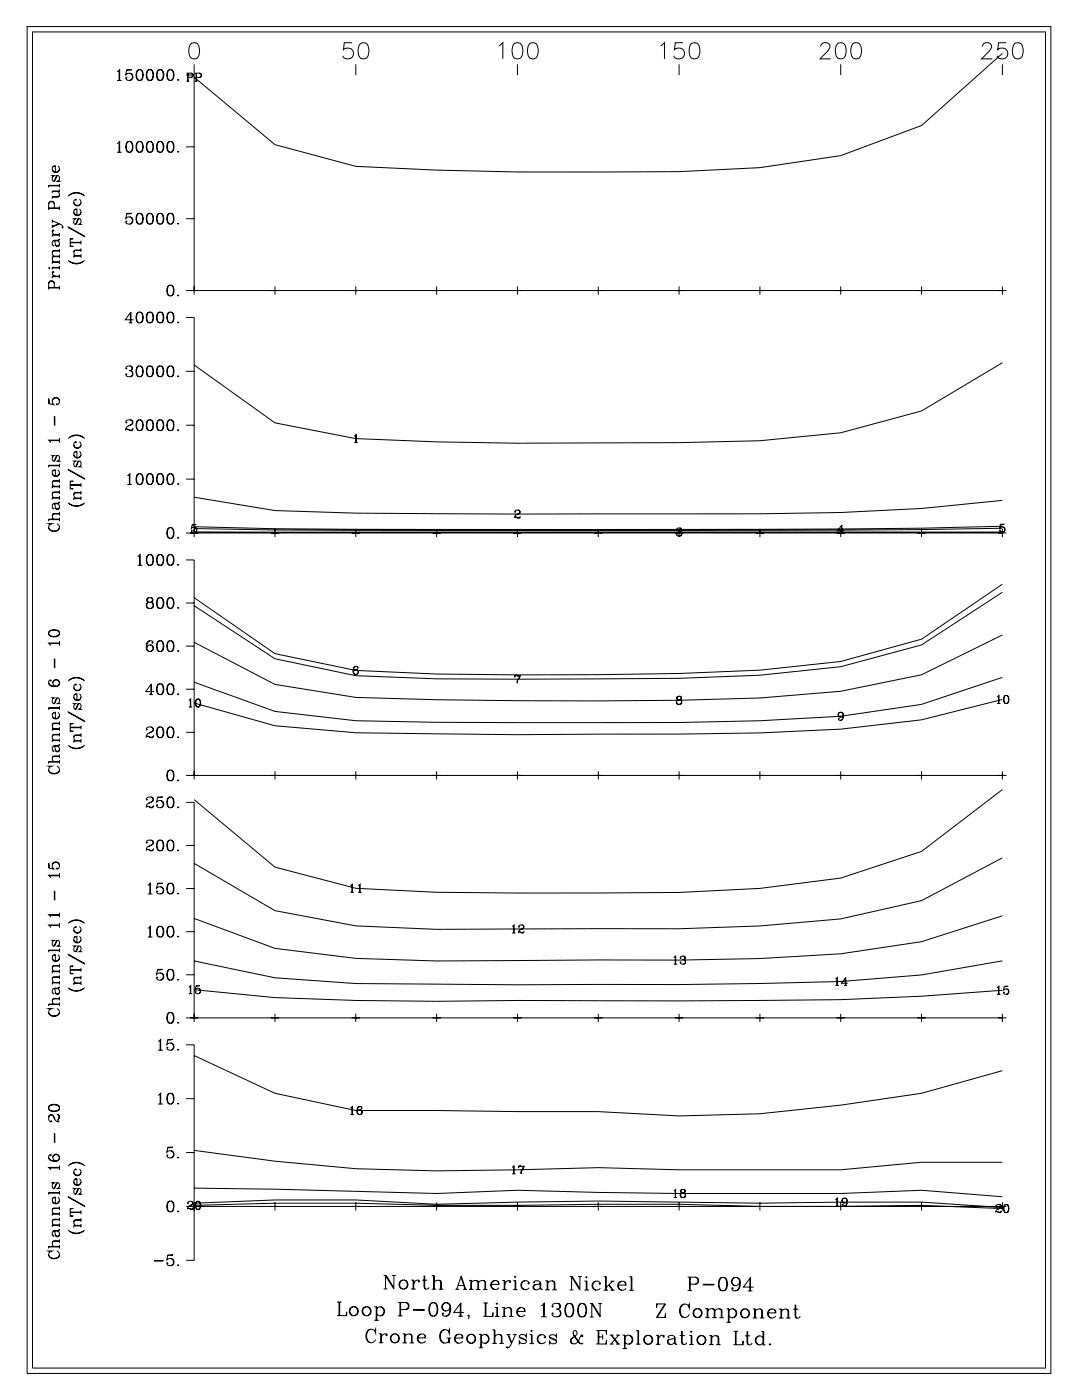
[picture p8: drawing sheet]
<svg xmlns="http://www.w3.org/2000/svg" width="215mm" height="279mm" viewBox="0 0 215 279" stroke-linecap="round" stroke-linejoin="round" font-family="sans-serif">
<g fill="none" stroke="#000" stroke-width=".2">
<path d="M5.4 5.3h204v268.5h-204zM6.5 6.4h201.9v266.3h-201.9zM23.3 14.3l.5-.4v2.1M23.3 16h.9M23.7 14v2M25.3 14l1-.1h-1l-.2 1a.77 .77 0 0 1 1.1-.2 .77 .77 0 0 1 0 1.2 .77 .77 0 0 1-1.1-.3l.1-.2 .1 .1-.1 .1M25.9 14.6a.75 .75 0 0 1 .5 .7 .75 .75 0 0 1-.5 .7M27.7 13.9a1.16 1.16 0 0 0-.5 1.7 .66 .66 0 0 0 .6 .4 .66 .66 0 0 0 .6-.4 1.71 1.71 0 0 0-.2-1.6 .58 .58 0 0 0-.9 .3 1.25 1.25 0 0 0 .4 1.7M27.9 13.9a1.38 1.38 0 0 1 0 2.1M29.8 13.9a.97 .97 0 0 0-.6 1.2l.1 .5a.67 .67 0 0 0 .6 .4 .67 .67 0 0 0 .6-.4 1.82 1.82 0 0 0-.2-1.6 .58 .58 0 0 0-.9 .3 1.26 1.26 0 0 0 .4 1.7M30 13.9a1.36 1.36 0 0 1 0 2.1M31.8 13.9a1.16 1.16 0 0 0-.5 1.7 .66 .66 0 0 0 .6 .4 .66 .66 0 0 0 .6-.4 1.71 1.71 0 0 0-.2-1.6 .58 .58 0 0 0-.9 .3 1.25 1.25 0 0 0 .4 1.7"/>
<path d="M32 13.9a1.38 1.38 0 0 1 0 2.1M33.9 13.9a.97 .97 0 0 0-.7 1.2l.1 .5a.67 .67 0 0 0 .7 .4 .67 .67 0 0 0 .6-.4 1.82 1.82 0 0 0-.2-1.6 .58 .58 0 0 0-.9 .3 1.26 1.26 0 0 0 .4 1.7M34.1 13.9a1.36 1.36 0 0 1 0 2.1M35.5 15.8l.1 .1-.1 .1zM37.1 15h1.6M37.2 14.6h.9l.4 .3a.43 .43 0 0 1-.4 .5h-.6M37.2 16.2h.5M37.4 14.6v1.6M37.5 14.6v1.6M38.1 8.7a1.05 1.05 0 0 1 1.5 .4 2.68 2.68 0 0 1-.3 2.5 1.06 1.06 0 0 1-1.5-.5 2.68 2.68 0 0 1 .3-2.4zM38.1 14.6l.3 .3-.1 .4-.2 .1M38.7 15v42.9h-1.6"/>
<path d="M38.7 12.8v2.2M38.8 14.6h1a.43 .43 0 0 1 .4 .4 .43 .43 0 0 1-.4 .4h-.6M38.8 16.2h.6M39.1 14.6v1.6M39.2 14.6v1.6M39.8 14.6l.3 .3-.1 .4-.2 .1M70.1 8.5h-1.5l-.2 1.4a1.14 1.14 0 0 1 1.8 0 1.14 1.14 0 0 1-.2 1.7 1.14 1.14 0 0 1-1.7-.5M70.9 12.8v2.2M71.8 8.7a1.05 1.05 0 0 1 1.6 .4 2.68 2.68 0 0 1-.3 2.5 1.06 1.06 0 0 1-1.6-.5 2.68 2.68 0 0 1 .3-2.4zM99.4 9.1l.8-.6v3.2M102.5 8.7a1.05 1.05 0 0 1 1.5 .4 2.68 2.68 0 0 1-.3 2.5 1.06 1.06 0 0 1-1.5-.5 2.68 2.68 0 0 1 .3-2.4zM103.1 12.8v2.2"/>
<path d="M105.6 8.7a1.04 1.04 0 0 1 1.5 .4 2.65 2.65 0 0 1-.3 2.5 1.05 1.05 0 0 1-1.5-.5 2.7 2.7 0 0 1 .3-2.4zM131.7 9.1l.7-.6v3.2M135.3 12.8v2.2M136.1 8.5h-1.5l-.2 1.4a1.14 1.14 0 0 1 1.7 0 1.14 1.14 0 0 1-.2 1.7 1.14 1.14 0 0 1-1.6-.5M137.8 8.7a1.04 1.04 0 0 1 1.5 .4 2.65 2.65 0 0 1-.3 2.5 1.05 1.05 0 0 1-1.5-.5 2.7 2.7 0 0 1 .3-2.4zM163.6 9.3a.81 .81 0 0 1 .6-.8h.6a.79 .79 0 0 1 .5 1.2l-1.9 2h2.2M166.9 8.7a1.05 1.05 0 0 1 1.6 .4 2.68 2.68 0 0 1-.3 2.5 1.06 1.06 0 0 1-1.6-.5 2.68 2.68 0 0 1 .3-2.4zM167.6 12.8v2.2M170 8.7a1.04 1.04 0 0 1 1.5 .4 2.65 2.65 0 0 1-.3 2.5 1.05 1.05 0 0 1-1.5-.5 2.7 2.7 0 0 1 .3-2.4zM195.8 9.3a.81 .81 0 0 1 .6-.8h.6a.79 .79 0 0 1 .5 1.2l-1.9 2h2.2M199.8 10.7l-16.1 14.3-16.1 6-16.2 2.4-16.1 .8-32.2 .1-16.1-.4-16.1-.7-16.1-4.4-16.1-13.4M199.8 12.8v2.2"/>
<path d="M200.5 8.5h-1.5l-.2 1.4a1.14 1.14 0 0 1 1.8 0 1.14 1.14 0 0 1-.2 1.7 1.14 1.14 0 0 1-1.7-.5M202.2 8.7a1.04 1.04 0 0 1 1.6 .4 2.65 2.65 0 0 1-.3 2.5 1.05 1.05 0 0 1-1.6-.5 2.7 2.7 0 0 1 .3-2.4zM9.7 37h2.1M10.4 33.8a.75 .75 0 0 0 .7 .5 .75 .75 0 0 0 .7-.5M11 33.2l-.5 .1M11.4 35l-.5 1h-.4a.7 .7 0 0 1 .1-.9l.2-.1h-.4l.2 .1M11.5 38.2a.66 .66 0 0 1 0 1.1h-1.1M11.5 33.1a.72 .72 0 0 1 .2 1 .72 .72 0 0 1-1.1 0 .72 .72 0 0 1 .2-1h.2v1.2M11.6 36l.2 .1h-.4l.4-.4v-.4l-.2-.3h-.3l-.6 1.1M11.8 38.9l-.3 .3h-1.1v.4M11.8 36.6v.8M11.8 37.8v.4h-1.4"/>
<path d="M11.8 38.1h-1.4v.4M11.8 36.9h-2.1v.5M13.6 39.1a2.2 2.2 0 0 1 3.3 0M13.8 38.9l.4-.2a2.57 2.57 0 0 1 2.5 .2M15.8 39.7a.72 .72 0 0 1 .2 1.1 .72 .72 0 0 1-1.1 0 .72 .72 0 0 1 .2-1.1v.2l-.1-.1M23.3 28.6l.5-.4v2.1M23.3 30.3h.9M23.7 28.3v2M25.7 28.2a.97 .97 0 0 0-.6 1.2l.1 .5a.67 .67 0 0 0 .6 .5 .67 .67 0 0 0 .6-.5 1.83 1.83 0 0 0-.2-1.6 .58 .58 0 0 0-.9 .3 1.26 1.26 0 0 0 .4 1.7M25.9 28.2a1.36 1.36 0 0 1 0 2.1M27.7 28.2a1.16 1.16 0 0 0-.5 1.7 .66 .66 0 0 0 .6 .5 .66 .66 0 0 0 .6-.5 1.72 1.72 0 0 0-.2-1.6 .58 .58 0 0 0-.9 .3 1.25 1.25 0 0 0 .4 1.7M27.9 28.2a1.38 1.38 0 0 1 0 2.1"/>
<path d="M29.8 28.2a.98 .98 0 0 0-.6 1.2l.1 .5a.67 .67 0 0 0 .6 .5 .67 .67 0 0 0 .6-.5 1.83 1.83 0 0 0-.2-1.6 .58 .58 0 0 0-.9 .3 1.26 1.26 0 0 0 .4 1.7M30 28.2a1.36 1.36 0 0 1 0 2.1M31.8 28.2a1.16 1.16 0 0 0-.5 1.7 .66 .66 0 0 0 .6 .5 .66 .66 0 0 0 .6-.5 1.72 1.72 0 0 0-.2-1.6 .58 .58 0 0 0-.9 .3 1.25 1.25 0 0 0 .4 1.7M32 28.2a1.38 1.38 0 0 1 0 2.1M33.9 28.2a.98 .98 0 0 0-.7 1.2l.1 .5a.67 .67 0 0 0 .7 .5 .67 .67 0 0 0 .6-.5 1.83 1.83 0 0 0-.2-1.6 .58 .58 0 0 0-.9 .3 1.26 1.26 0 0 0 .4 1.7M34.1 28.2a1.36 1.36 0 0 1 0 2.1M35.5 30.1l.1 .1-.1 .1zM37.1 29.3h1.6M9.7 56.5a.58 .58 0 0 1 .6-.4 .58 .58 0 0 1 .5 .4M9.7 40.6a.58 .58 0 0 1 .6-.4 .58 .58 0 0 1 .5 .4M9.7 57.4h2.1M9.7 57.3h2.1"/>
<path d="M9.7 41.5h2.1M9.7 41.4h2.1M9.8 53.3v.2l-.1-.1zM10.4 44l1.4 .6a.84 .84 0 0 1 .8 .7l-.1 .1v-.2M10.4 55.1h1.4M10.4 43.8v.6M10.4 44.8v.6M10.4 53.4h1.4M10.4 52.3h1.4M10.4 46.9h1.4M10.5 54.2l.1 .1 .1-.1-.2-.1a.59 .59 0 0 0 0 .6 .59 .59 0 0 0 .5 .3M10.5 45.9h.2l-.2-.1a.59 .59 0 0 0 .5 1"/>
<path d="M10.8 57.3v-.8a.56 .56 0 0 0-.5-.6 .56 .56 0 0 0-.6 .6v1.2M10.8 48l.3 1 .4 .1a.65 .65 0 0 0 0-1.1M10.8 41.4v-.8a.56 .56 0 0 0-.5-.5 .56 .56 0 0 0-.6 .5v1.3M11 48.7a.42 .42 0 0 0 .4 .3 .42 .42 0 0 0 .4-.3M11.6 44.6l-1.2 .5M11.8 51.1h-1.1a.66 .66 0 0 0 0 1.1M11.8 51.2h-1.1l-.3 .3M11.8 49.9h-1.1a.66 .66 0 0 0 0 1.2M11.8 50h-1.1l-.3 .3M11.8 47.7l-.3 .2-.9 .1a.7 .7 0 0 0-.1 .9l.2 .1-.1-.1M11.8 47.6l-.1 .3-.2 .1h-.9M11.8 41.1v.8"/>
<path d="M11.8 46.5v.7M11.8 49.6v.7M11.8 50.7v.8M11.8 51.9v.7M11.8 53v.7M11.8 54.7v.8M11.8 57v.7M11.8 55h-1.4v.5M11.8 46.8h-1.4v.4M11.8 52.2h-1.4v.4M11.8 53.3h-1.4v.4M11.8 44.6l-1.4 .6"/>
<path d="M13.6 51.9a2.2 2.2 0 0 0 3.3 0M13.6 45.2l3.3 2zM13.8 52.1l.4 .2a2.67 2.67 0 0 0 2.5-.2M14 47.7l.6-.1h-.6v1.5h.6l-.6-.1M14 48.4h2.1M14 48.3h2.1M14.7 42.4a.75 .75 0 0 0 .7 .5 .75 .75 0 0 0 .7-.5M14.7 40.4a.75 .75 0 0 0 .7 .5 .75 .75 0 0 0 .7-.5M14.7 51.1h1.4M15.3 41.8l-.5 .1M15.7 43.6l-.5 1h-.4a.7 .7 0 0 1 .1-.9l.2-.1h-.4l.2 .1M15.8 41.7a.72 .72 0 0 1 .2 1 .72 .72 0 0 1-1.1 0 .72 .72 0 0 1 .2-1h.2v1.2"/>
<path d="M15.9 44.6l.2 .1h-.4l.4-.4v-.4l-.2-.3h-.3l-.6 1.1M16.1 49.8h-1.1a.65 .65 0 0 0 0 1.2M16.1 49.9h-1.1l-.3 .3M16.1 51h-1.4v.4M16.1 48v.7M16.1 49.5v.7M16.1 50.7v.7M25.3 42.6l1-.1h-1l-.2 1a.77 .77 0 0 1 1.1-.2 .77 .77 0 0 1 0 1.2 .77 .77 0 0 1-1.1-.2l.1-.2 .1 .1-.1 .1M25.9 43.2a.75 .75 0 0 1 .5 .8 .75 .75 0 0 1-.5 .7M27.7 42.5a1.15 1.15 0 0 0-.5 1.8 .66 .66 0 0 0 .6 .4 .66 .66 0 0 0 .6-.4 1.73 1.73 0 0 0-.2-1.7 .59 .59 0 0 0-.9 .3 1.25 1.25 0 0 0 .4 1.8M27.9 42.5a1.38 1.38 0 0 1 0 2.2M29.8 42.5a.97 .97 0 0 0-.6 1.2l.1 .6a.67 .67 0 0 0 .6 .4 .67 .67 0 0 0 .6-.4 1.84 1.84 0 0 0-.2-1.7 .59 .59 0 0 0-.9 .3 1.26 1.26 0 0 0 .4 1.8"/>
<path d="M30 42.5a1.36 1.36 0 0 1 0 2.2M31.8 42.5a1.15 1.15 0 0 0-.5 1.8 .66 .66 0 0 0 .6 .4 .66 .66 0 0 0 .6-.4 1.73 1.73 0 0 0-.2-1.7 .59 .59 0 0 0-.9 .3 1.25 1.25 0 0 0 .4 1.8M32 42.5a1.38 1.38 0 0 1 0 2.2M33.9 56.8a.97 .97 0 0 0-.7 1.3l.1 .5a.67 .67 0 0 0 .7 .4 .67 .67 0 0 0 .6-.4 1.82 1.82 0 0 0-.2-1.7 .58 .58 0 0 0-.9 .3 1.26 1.26 0 0 0 .4 1.8M33.9 42.5a.97 .97 0 0 0-.7 1.2l.1 .6a.67 .67 0 0 0 .7 .4 .67 .67 0 0 0 .6-.4 1.84 1.84 0 0 0-.2-1.7 .59 .59 0 0 0-.9 .3 1.26 1.26 0 0 0 .4 1.8M34.1 56.8a1.36 1.36 0 0 1 0 2.2M34.1 42.5a1.35 1.35 0 0 1 0 2.2M35.5 58.8l.1 .1-.1 .1zM35.5 44.5l.1 .1-.1 .1zM37.1 43.6h1.6M37.9 57.9h1.6M38.7 57.9h161.1"/>
<path d="M38.7 57.1v1.6M54 57.9h1.6M54.8 57.1v1.6M70.1 57.9h1.6M70.9 57.1v1.6M86.2 57.9h1.6M87 57.1v1.6M102.3 57.9h1.6M103.1 57.1v1.6M118.4 57.9h1.7M119.2 57.1v1.6M134.5 57.9h1.7"/>
<path d="M135.3 57.1v1.6M150.6 57.9h1.7M151.4 57.1v1.6M166.7 57.9h1.7M167.6 57.1v1.6M182.8 57.9h1.7M183.7 57.1v1.6M199 57.9h1.6M199.8 57.1v1.6M10.4 79.9a.75 .75 0 0 1 .7-.6 .75 .75 0 0 1 .7 .6M25.2 73.4l.1 .1-.1 .1v-.5a.85 .85 0 0 1 1.2 .2l-.1 .5-.6 .1M25.7 64.4h.7"/>
<path d="M26 72.9a.51 .51 0 0 1 .2 .9l-.2 .1a.62 .62 0 0 1 .5 .6 .62 .62 0 0 1-.5 .6l-.7-.1-.2-.3 .1-.2 .1 .1-.1 .1M26 62.4v2M26.3 74.1a.65 .65 0 0 1-.3 1M26.6 63.7h-1.6l1.1-1.5v2.2M27.7 72.9a1.16 1.16 0 0 0-.5 1.8 .66 .66 0 0 0 .6 .4 .66 .66 0 0 0 .6-.4 1.71 1.71 0 0 0-.2-1.6 .58 .58 0 0 0-.9 .3 1.25 1.25 0 0 0 .4 1.7M27.7 62.2a1.16 1.16 0 0 0-.5 1.7 .66 .66 0 0 0 .6 .5 .66 .66 0 0 0 .6-.5 1.71 1.71 0 0 0-.2-1.6 .58 .58 0 0 0-.9 .3 1.25 1.25 0 0 0 .4 1.8M27.9 72.9a1.38 1.38 0 0 1 0 2.2M27.9 62.2a1.38 1.38 0 0 1 0 2.2M29.8 72.9a.97 .97 0 0 0-.6 1.3l.1 .5a.67 .67 0 0 0 .6 .4 .67 .67 0 0 0 .6-.4 1.82 1.82 0 0 0-.2-1.6 .58 .58 0 0 0-.9 .3 1.26 1.26 0 0 0 .4 1.7M29.8 62.2a.97 .97 0 0 0-.6 1.2l.1 .5a.67 .67 0 0 0 .6 .5 .67 .67 0 0 0 .6-.5 1.82 1.82 0 0 0-.2-1.6 .58 .58 0 0 0-.9 .3 1.26 1.26 0 0 0 .4 1.8M30 72.9a1.36 1.36 0 0 1 0 2.2M30 62.2a1.36 1.36 0 0 1 0 2.2"/>
<path d="M31.8 72.9a1.16 1.16 0 0 0-.5 1.8 .66 .66 0 0 0 .6 .4 .66 .66 0 0 0 .6-.4 1.71 1.71 0 0 0-.2-1.6 .58 .58 0 0 0-.9 .3 1.25 1.25 0 0 0 .4 1.7M31.8 62.2a1.16 1.16 0 0 0-.5 1.7 .66 .66 0 0 0 .6 .5 .66 .66 0 0 0 .6-.5 1.71 1.71 0 0 0-.2-1.6 .58 .58 0 0 0-.9 .3 1.25 1.25 0 0 0 .4 1.8M32 72.9a1.38 1.38 0 0 1 0 2.2M32 62.2a1.38 1.38 0 0 1 0 2.2M33.9 72.9a.97 .97 0 0 0-.7 1.3l.1 .5a.67 .67 0 0 0 .7 .4 .67 .67 0 0 0 .6-.4 1.82 1.82 0 0 0-.2-1.6 .58 .58 0 0 0-.9 .3 1.26 1.26 0 0 0 .4 1.7M33.9 62.2a.97 .97 0 0 0-.7 1.2l.1 .5a.67 .67 0 0 0 .7 .5 .67 .67 0 0 0 .6-.5 1.82 1.82 0 0 0-.2-1.6 .58 .58 0 0 0-.9 .3 1.26 1.26 0 0 0 .4 1.8M34.1 72.9a1.36 1.36 0 0 1 0 2.2M34.1 62.2a1.36 1.36 0 0 1 0 2.2M35.5 74.9l.1 .1-.1 .1zM35.5 64.1l.1 .1-.1 .2zM37.1 63.3h1.6v42.9h-1.6M37.1 74h1.6"/>
<path d="M199.8 72.3l-16.1 9.6-16.1 4.4-16.2 1.5a1634.6 1634.6 0 0 1-64.4 .3l-16.1-.7-16.1-3.1-16.1-11.5M9.7 92.8h2.1M9.8 80.5l-.1-1.1v1.1l1 .2a.77 .77 0 0 1-.2-1.2 .77 .77 0 0 1 1.2 0 .77 .77 0 0 1-.3 1.2l-.2-.1 .1-.1 .1 .1M9.8 87.8h2M10.4 94.4a.75 .75 0 0 0 .7 .5 .75 .75 0 0 0 .7-.5M10.4 99.3h1.4M10.4 97h1.4M10.8 83l.1 1.8zM11 93.8l-.5 .1M11.4 90.8l-.5 1-.3 .1a.7 .7 0 0 1-.1-.9l.3-.2h-.4l.2 .1M11.5 93.7a.72 .72 0 0 1 .2 1 .72 .72 0 0 1-1.1 0 .72 .72 0 0 1 .2-1h.2v1.2M11.6 91.8l.2 .1h-.4l.4-.4v-.4l-.2-.3h-.3l-.6 1.1"/>
<path d="M11.8 100l-.1 .3-.2 .1h-.9M11.8 98.1h-1.1a.66 .66 0 0 0 0 1.1M11.8 98.2h-1.1l-.3 .3M11.8 95.8h-1.1a.65 .65 0 0 0 0 1.1M11.8 95.9h-1.1l-.3 .3M11.8 87.7h-2.1l.4 .5M11.8 87.3v.9M11.8 92.4v.7M11.8 95.5v.7M11.8 96.6v.7M11.8 97.8v.7M11.8 98.9v.7"/>
<path d="M11.8 96.9h-1.4v.4M11.8 99.2h-1.4v.4M11.8 92.7h-2.1v.4M13.6 93.6l3.3 1.9zM13.6 87.4a2.2 2.2 0 0 1 3.3 0M13.8 87.2l.4-.2a2.56 2.56 0 0 1 2.5 .2M14 96l.6-.1h-.6v1.5h.6l-.6-.1M14 96.7h2.1M14 96.6h2.1M14.7 90.7a.75 .75 0 0 0 .7 .5 .75 .75 0 0 0 .7-.5M14.7 88.7a.75 .75 0 0 0 .7 .6 .75 .75 0 0 0 .7-.6M14.7 99.4h1.4"/>
<path d="M15.3 90.1l-.5 .1M15.7 91.9l-.5 1h-.4a.7 .7 0 0 1 .1-.9l.2-.1h-.4l.2 .1M15.8 90a.72 .72 0 0 1 .2 1.1 .72 .72 0 0 1-1.1 0 .72 .72 0 0 1 .2-1.1h.2v1.2M15.8 88a.72 .72 0 0 1 .2 1.1 .72 .72 0 0 1-1.1 0 .72 .72 0 0 1 .2-1.1v.2l-.1-.1M15.9 92.9l.2 .1h-.4l.4-.4v-.4l-.2-.3h-.3l-.6 1.1M16.1 98.2h-1.1a.65 .65 0 0 0 0 1.1M16.1 98.3h-1.1l-.3 .3M16.1 99.3h-1.4v.4M16.1 96.3v.7M16.1 97.8v.8M16.1 99v.7M25.2 84.1l.1 .1h-.2a.73 .73 0 0 1 .7-.5 .73 .73 0 0 1 .7 .6l-.4 .4a1.06 1.06 0 0 0-1 1.1"/>
<path d="M25.4 94.8l.5-.4v2.2M25.4 96.6h.9M25.8 94.5v2.1M26 83.7l.2 .1a.48 .48 0 0 1 .1 .7l-.7 .4M26.5 85.5l-.3 .2-.8-.2-.3 .1M26.5 85.3l-.2 .5h-.4l-.5-.3M27.7 94.4a1.16 1.16 0 0 0-.5 1.8 .66 .66 0 0 0 .6 .4 .66 .66 0 0 0 .6-.4 1.71 1.71 0 0 0-.2-1.7 .58 .58 0 0 0-.9 .3 1.25 1.25 0 0 0 .4 1.8M27.7 83.7a1.16 1.16 0 0 0-.5 1.7 .66 .66 0 0 0 .6 .4 .66 .66 0 0 0 .6-.4 1.71 1.71 0 0 0-.2-1.6 .58 .58 0 0 0-.9 .3 1.25 1.25 0 0 0 .4 1.7M27.9 94.4a1.38 1.38 0 0 1 0 2.2M27.9 83.7a1.38 1.38 0 0 1 0 2.1M29.8 94.4a.97 .97 0 0 0-.6 1.2l.1 .6a.67 .67 0 0 0 .6 .4 .67 .67 0 0 0 .6-.4 1.82 1.82 0 0 0-.2-1.7 .58 .58 0 0 0-.9 .3 1.26 1.26 0 0 0 .4 1.8M29.8 83.7a.97 .97 0 0 0-.6 1.2l.1 .5a.67 .67 0 0 0 .6 .4 .67 .67 0 0 0 .6-.4 1.82 1.82 0 0 0-.2-1.6 .58 .58 0 0 0-.9 .3 1.26 1.26 0 0 0 .4 1.7"/>
<path d="M30 94.4a1.36 1.36 0 0 1 0 2.2M30 83.7a1.36 1.36 0 0 1 0 2.1M31.8 94.4a1.16 1.16 0 0 0-.5 1.8 .66 .66 0 0 0 .6 .4 .66 .66 0 0 0 .6-.4 1.71 1.71 0 0 0-.2-1.7 .58 .58 0 0 0-.9 .3 1.25 1.25 0 0 0 .4 1.8M31.8 83.7a1.16 1.16 0 0 0-.5 1.7 .66 .66 0 0 0 .6 .4 .66 .66 0 0 0 .6-.4 1.71 1.71 0 0 0-.2-1.6 .58 .58 0 0 0-.9 .3 1.25 1.25 0 0 0 .4 1.7M32 94.4a1.38 1.38 0 0 1 0 2.2M32 83.7a1.38 1.38 0 0 1 0 2.1M33.9 94.4a.97 .97 0 0 0-.7 1.2l.1 .6a.67 .67 0 0 0 .7 .4 .67 .67 0 0 0 .6-.4 1.82 1.82 0 0 0-.2-1.7 .58 .58 0 0 0-.9 .3 1.26 1.26 0 0 0 .4 1.8M33.9 83.7a.97 .97 0 0 0-.7 1.2l.1 .5a.67 .67 0 0 0 .7 .4 .67 .67 0 0 0 .6-.4 1.82 1.82 0 0 0-.2-1.6 .58 .58 0 0 0-.9 .3 1.26 1.26 0 0 0 .4 1.7M34.1 94.4a1.36 1.36 0 0 1 0 2.2M34.1 83.7a1.36 1.36 0 0 1 0 2.1M35.5 96.4l.1 .1-.1 .1zM35.5 85.6l.1 .1-.1 .1z"/>
<path d="M37.1 95.5h1.6M37.1 84.8h1.6M38.7 99.1l16.1 2.7 16.1 .5 32.2 .2 48.3-.1 16.2-.2 16.1-.9 16.1-1.6M70.6 86.9l.4-.3v1.6M70.6 88.2h.7M70.9 86.7v1.5M9.7 105.2a1.22 1.22 0 0 0 2.1 0M9.7 103.6h2.1M10.8 100.4l.3 1 .4 .1a.64 .64 0 0 0 0-1.1M11 101.1a.42 .42 0 0 0 .4 .3 .42 .42 0 0 0 .4-.3M11.3 104.4a.79 .79 0 0 1 .5 .9 .79 .79 0 0 1-.8 .6 .94 .94 0 0 1-1-.2 .94 .94 0 0 1-.2-1l.2-.2-.3-.1h.6l-.3 .1M11.8 102.3h-1.1a.66 .66 0 0 0 0 1.2"/>
<path d="M11.8 102.5h-1.1l-.3 .3M11.8 100.1l-.3 .2-.9 .1a.7 .7 0 0 0-.1 .9l.2 .1-.1-.1M11.8 102v.8M11.8 103.2v.7M11.8 103.5h-2.1v.4M13.6 100.2a2.2 2.2 0 0 0 3.3 0M13.8 100.4l.4 .2a2.67 2.67 0 0 0 2.5-.2M27.4 110.9l.5-.4v2.2M27.4 112.7h.9M27.8 110.6v2.1M29.7 119.1l-.3 .1-.1 .5a.73 .73 0 0 0 1.2 0v-.3a.72 .72 0 0 0-1-.2l-.1 .5 .3 .3M29.8 110.5a.97 .97 0 0 0-.6 1.3l.1 .5a.67 .67 0 0 0 .6 .4 .67 .67 0 0 0 .6-.4 1.82 1.82 0 0 0-.2-1.7 .58 .58 0 0 0-.9 .3 1.26 1.26 0 0 0 .4 1.8"/>
<path d="M30 110.5a1.36 1.36 0 0 1 0 2.2M30.1 119.1a.51 .51 0 0 1 .2 .8l-.2 .1M31.8 119.1a1.15 1.15 0 0 0-.5 1.8 .66 .66 0 0 0 .6 .4 .66 .66 0 0 0 .6-.4 1.71 1.71 0 0 0-.2-1.7 .58 .58 0 0 0-.9 .3 1.25 1.25 0 0 0 .4 1.8M31.8 110.5a1.16 1.16 0 0 0-.5 1.8 .66 .66 0 0 0 .6 .4 .66 .66 0 0 0 .6-.4 1.71 1.71 0 0 0-.2-1.7 .58 .58 0 0 0-.9 .3 1.25 1.25 0 0 0 .4 1.8M32 119.1a1.38 1.38 0 0 1 0 2.2M32 110.5a1.38 1.38 0 0 1 0 2.2M33.9 105.2a.97 .97 0 0 0-.7 1.2l.1 .5a.67 .67 0 0 0 .7 .4 .67 .67 0 0 0 .6-.4 1.82 1.82 0 0 0-.2-1.6 .58 .58 0 0 0-.9 .3 1.26 1.26 0 0 0 .4 1.7M33.9 119.1a.97 .97 0 0 0-.7 1.2l.1 .6a.67 .67 0 0 0 .7 .4 .67 .67 0 0 0 .6-.4 1.82 1.82 0 0 0-.2-1.7 .58 .58 0 0 0-.9 .3 1.26 1.26 0 0 0 .4 1.8M33.9 110.5a.97 .97 0 0 0-.7 1.3l.1 .5a.67 .67 0 0 0 .7 .4 .67 .67 0 0 0 .6-.4 1.82 1.82 0 0 0-.2-1.7 .58 .58 0 0 0-.9 .3 1.26 1.26 0 0 0 .4 1.8M34.1 105.2a1.36 1.36 0 0 1 0 2.1M34.1 119.1a1.35 1.35 0 0 1 0 2.2M34.1 110.5a1.36 1.36 0 0 1 0 2.2"/>
<path d="M35.5 107.1l.1 .1-.1 .1zM35.5 112.5l.1 .1-.1 .1zM37.1 111.6h1.6v43h-1.6M37.9 106.2h1.6M38.3 104.6l.8-.1h-.8l-.1 .8a.58 .58 0 0 1 .8-.2 .58 .58 0 0 1 0 .9 .58 .58 0 0 1-.8-.2v-.1v.1M38.7 106.2h161.1M38.7 106l161.1 .1M38.7 105.4v1.7M38.8 105.1l.1 .1a.56 .56 0 0 1 .3 .5 .56 .56 0 0 1-.4 .5M54 106.2h1.6M54.8 105.4v1.7M70.1 106.2h1.6"/>
<path d="M70.9 105.4v1.7M86.2 106.2h1.6M87 105.4v1.7M102.3 106.2h1.6M102.7 102v.1l-.1-.1a.55 .55 0 0 1 .6-.4 .55 .55 0 0 1 .5 .5l-.4 .3a.79 .79 0 0 0-.7 .9M103.1 105.4v1.7M103.3 101.7l.2 .1 .1 .3-.6 .5M103.7 103l-.3 .2-.8-.1M103.7 102.9l-.2 .4-.7-.3M118.4 106.2h1.7M119.2 105.4v1.7M134.5 106.2h1.7"/>
<path d="M134.9 105.5l.1 .1h-.2a.51 .51 0 0 1 .5-.4 .51 .51 0 0 1 .5 .5l-.1 .1-.4 .1M135.3 105.4v1.7M135.5 105.2l.2 .3v.3l-.2 .1 .2 .1a.45 .45 0 0 1 .2 .5 .45 .45 0 0 1-.4 .3h-.5l-.2-.3 .1-.1v.1M135.7 106.1l.1 .4-.3 .3M150.6 106.2h1.7M151.4 105.4v1.7M166.7 106.2h1.7M167.6 105.4v1.7M167.7 104.8v1.4M168.2 105.8h-1.3l.9-1.2v1.6M182.8 106.2h1.7M183.7 105.4v1.7"/>
<path d="M199 106.2h1.6M199.4 104.6l.8-.1h-.8l-.2 .7a.58 .58 0 0 1 .9-.1 .58 .58 0 0 1 0 .9 .58 .58 0 0 1-.9-.2l.1-.2v.2M199.8 104.9a2697.8 2697.8 0 0 1-80.6 .6h-16.1a2147.7 2147.7 0 0 1-64.4-.5M199.8 105.3l-32.2 .4h-48.4l-64.4-.1-16.1-.2M199.8 116.4l-16.1 11-16.1 4.4-16.2 1.8a1011.4 1011.4 0 0 1-64.4 .7l-16.1-.7-16.1-3.3-16.1-11.2M199.8 118l-16.1 10.5-16.1 4.4-16.2 1.7-16.1 .6-32.2 .2-16.1-.1-16.1-.6-16.1-3.4-16.1-10.6M199.8 105.4v1.7M199.8 105l.2 .1a.56 .56 0 0 1 .2 .5 .56 .56 0 0 1-.4 .5M9.7 136.2a1.29 1.29 0 0 0 2.1 0M9.7 126.3a1.15 1.15 0 0 0 1.7 .5 .66 .66 0 0 0 .5-.6 .66 .66 0 0 0-.5-.6 1.74 1.74 0 0 0-1.6 .2 .59 .59 0 0 0 .3 .9 1.24 1.24 0 0 0 1.7-.4M9.7 126.1a1.38 1.38 0 0 1 2.1 0M9.8 128.3h2"/>
<path d="M10 135.6l.1 .1 .1-.1-.2-.1a.74 .74 0 0 0-.2 1 .74 .74 0 0 0 .8 .4h.6a.69 .69 0 0 0 .7-.8 .69 .69 0 0 0-.8-.6 .69 .69 0 0 0-.5 1l.5 .3M10.5 136a.69 .69 0 0 1 .7-.5 .69 .69 0 0 1 .6 .5M10.8 131.3l.1 1.8zM11.4 139.1l-.5 1-.3 .1a.7 .7 0 0 1-.1-.9l.3-.2h-.4l.2 .1M11.8 128.2h-2.1l.4 .5M11.8 127.8v.9M13.6 135.7a2.2 2.2 0 0 1 3.3 0M13.8 135.5l.4-.2a2.56 2.56 0 0 1 2.5 .2M14.7 139a.75 .75 0 0 0 .7 .5 .75 .75 0 0 0 .7-.5M14.7 137.1a.75 .75 0 0 0 .7 .5 .75 .75 0 0 0 .7-.5M15.3 138.4l-.5 .1M15.8 138.3a.72 .72 0 0 1 .2 1.1 .72 .72 0 0 1-1.1 0 .72 .72 0 0 1 .2-1.1h.2v1.2"/>
<path d="M15.8 136.4a.72 .72 0 0 1 .2 1 .72 .72 0 0 1-1.1 0 .72 .72 0 0 1 .2-1v.2l-.1-.1M29.7 120l-.3 .1-.2 .4a.71 .71 0 0 0 .8 .8 .71 .71 0 0 0 .4-1.2l-.3-.1M29.7 120l-.4 .5v.4l.4 .4M29.8 138.5h.7M29.9 127.7a1.29 1.29 0 0 0-.1 2.2M30 128.5a.69 .69 0 0 1 .5 .7 .69 .69 0 0 1-.5 .7M30.1 120l.4 .5v.4l-.4 .4M30.1 136.5v2M30.4 128v.2l.1-.2a.75 .75 0 0 0-.9-.2 .75 .75 0 0 0-.4 .8v.6a.7 .7 0 0 0 .7 .8 .7 .7 0 0 0 .6-.9 .7 .7 0 0 0-.9-.5l-.3 .5M30.7 137.8h-1.6l1.1-1.5v2.2M31.8 136.3a1.15 1.15 0 0 0-.5 1.7 .66 .66 0 0 0 .6 .5 .66 .66 0 0 0 .6-.5 1.72 1.72 0 0 0-.2-1.6 .58 .58 0 0 0-.9 .3 1.26 1.26 0 0 0 .4 1.8M31.8 127.7a1.15 1.15 0 0 0-.5 1.8 .66 .66 0 0 0 .6 .4 .66 .66 0 0 0 .6-.4 1.71 1.71 0 0 0-.2-1.7 .58 .58 0 0 0-.9 .3 1.26 1.26 0 0 0 .4 1.8"/>
<path d="M32 136.3a1.38 1.38 0 0 1 0 2.2M32 127.7a1.38 1.38 0 0 1 0 2.2M33.9 136.3a.97 .97 0 0 0-.7 1.2l.1 .5a.67 .67 0 0 0 .7 .5 .67 .67 0 0 0 .6-.5 1.83 1.83 0 0 0-.2-1.6 .58 .58 0 0 0-.9 .3 1.27 1.27 0 0 0 .4 1.8M33.9 127.7a.97 .97 0 0 0-.7 1.2l.1 .6a.67 .67 0 0 0 .7 .4 .67 .67 0 0 0 .6-.4 1.82 1.82 0 0 0-.2-1.7 .58 .58 0 0 0-.9 .3 1.27 1.27 0 0 0 .4 1.8M34.1 136.3a1.36 1.36 0 0 1 0 2.2M34.1 127.7a1.36 1.36 0 0 1 0 2.2M35.4 138.3h.2l-.1 .2zM35.4 129.8h.2l-.1 .1zM35.5 121.1l.1 .1-.1 .1zM37.1 137.4h1.6M37.1 128.8h1.6M37.1 120.2h1.6"/>
<path d="M37.6 139.6l.4-.3v1.6M37.9 139.4v1.5M39.4 139.3a.93 .93 0 0 0 0 1.6h.1a.94 .94 0 0 0 0-1.6h-.1a1.04 1.04 0 0 0 0 1.6M39.5 139.3a1.04 1.04 0 0 1 0 1.6M70.9 132.8a.96 .96 0 0 0-.1 1.6M71 133.4l.4 .5-.1 .3-.3 .2M71.3 133v.2l.1-.2a.56 .56 0 0 0-.7-.1 .56 .56 0 0 0-.3 .6v.5a.52 .52 0 0 0 .6 .5 .52 .52 0 0 0 .4-.7 .52 .52 0 0 0-.7-.3l-.3 .4M102.6 134.9l.2-.3 .5 .2 .4-.2-.1 .4a1.3 1.3 0 0 0-.5 1.2M102.6 134.6v.4M102.7 134.7l.3-.1 .3 .2M103.6 135a1.14 1.14 0 0 0-.6 1.2M135.2 138.8h-.2l-.1 .4a.56 .56 0 0 0 .9 0v-.2a.55 .55 0 0 0-.8-.2v.4l.2 .3"/>
<path d="M135.2 139.5l-.4 .3a.53 .53 0 0 0 .6 .6 .53 .53 0 0 0 .3-.9h-.2M135.2 139.5l-.3 .3v.3l.3 .3M135.5 138.8l.2 .2v.4l-.2 .1M135.5 139.5l.3 .3-.1 .4-.2 .2M198.7 138.9l.4-.3v1.6M199 138.7v1.5M199.8 126.6l-16.1 7.9-16.1 3.3-16.2 1.3a1238.5 1238.5 0 0 1-80.5-.1l-16.1-2.6-16.1-8.4M199.8 135l-16.1 5.4-16.1 2.4-16.2 .9-16.1 .3a2580.8 2580.8 0 0 1-64.4-.3l-16.1-1.9-16.1-5.8M199.8 139.4l-16.1 4.1-16.1 1.8-16.2 .8-16.1 .2-32.2 .1-32.2-.3-16.1-1.4-16.1-4.6M200.5 138.6a.93 .93 0 0 0 0 1.6h.1a.94 .94 0 0 0 0-1.6h-.1a1.04 1.04 0 0 0 0 1.6M200.6 138.6a1.04 1.04 0 0 1 0 1.6M9.7 153.5a1.22 1.22 0 0 0 2.1 0"/>
<path d="M9.7 151.9h2.1M9.7 141.2h2.1M10.4 142.7a.75 .75 0 0 0 .7 .5 .75 .75 0 0 0 .7-.5M10.4 147.6h1.4M10.4 145.4h1.4M10.8 148.7l.3 1 .4 .2a.64 .64 0 0 0 0-1.2M11 149.4a.42 .42 0 0 0 .4 .4 .42 .42 0 0 0 .4-.4M11 142.1l-.5 .1M11.3 152.7a.79 .79 0 0 1 .5 .9 .79 .79 0 0 1-.8 .6 .94 .94 0 0 1-1-.2 .94 .94 0 0 1-.2-1l.2-.2-.3-.1h.6l-.3 .1M11.5 142a.71 .71 0 0 1 .2 1.1 .71 .71 0 0 1-1.1 0 .71 .71 0 0 1 .2-1.1h.2v1.2M11.6 140.1l.2 .1h-.4l.4-.4v-.4l-.2-.3h-.3l-.6 1.1M11.8 150.7h-1.1a.66 .66 0 0 0 0 1.1"/>
<path d="M11.8 150.8h-1.1l-.3 .3M11.8 148.4l-.3 .2-.9 .1a.7 .7 0 0 0-.1 .9l.2 .1-.1-.1M11.8 148.3l-.1 .3-.2 .1h-.9M11.8 146.4h-1.1a.66 .66 0 0 0 0 1.1M11.8 146.5h-1.1l-.3 .3M11.8 144.1h-1.1a.65 .65 0 0 0 0 1.1M11.8 144.2h-1.1l-.3 .3M11.8 140.7v.8M11.8 143.8v.7M11.8 144.9v.8M11.8 146.1v.7M11.8 147.2v.7"/>
<path d="M11.8 150.4v.7M11.8 151.5v.7M11.8 145.2h-1.4v.5M11.8 147.5h-1.4v.4M11.8 141.1h-2.1v.4M11.8 151.8h-2.1v.4M13.6 148.5a2.2 2.2 0 0 0 3.3 0M13.6 141.9l3.3 1.9zM13.8 148.7l.4 .2a2.67 2.67 0 0 0 2.5-.2M14 144.3l.6-.1h-.6v1.6h.6l-.6-.1M14 145h2.1M14 144.9h2.1"/>
<path d="M14.7 147.7h1.4M15.7 140.2l-.5 1.1h-.4a.7 .7 0 0 1 .1-1l.2-.1h-.4l.2 .1M15.9 141.3l.2 .1h-.4l.4-.4v-.5l-.2-.3h-.3l-.6 1.2M16.1 146.5h-1.1a.65 .65 0 0 0 0 1.1M16.1 146.6h-1.1l-.3 .3M16.1 147.6h-1.4v.4M16.1 144.6v.8M16.1 146.2v.7M16.1 147.3v.7M29.3 145.3l.1 .1h-.2a.73 .73 0 0 1 .7-.5 .73 .73 0 0 1 .7 .6l-.4 .4a1.05 1.05 0 0 0-1 1.1M29.3 159.3l.1 .1h-.2a.73 .73 0 0 1 .7-.6 .73 .73 0 0 1 .7 .7l-.4 .4a1.06 1.06 0 0 0-1 1.1M30.1 144.9l.2 .1a.47 .47 0 0 1 .1 .7l-.7 .4"/>
<path d="M30.1 158.9l.2 .1a.47 .47 0 0 1 .1 .7l-.7 .4M30.6 146.7l-.3 .2-.8-.2-.3 .1M30.6 146.5l-.2 .5h-.4l-.5-.3M31.4 159l1-.1h-1l-.2 1a.77 .77 0 0 1 1.2-.3 .77 .77 0 0 1 0 1.2 .77 .77 0 0 1-1.2-.2l.1-.2v.2M31.8 144.9a1.16 1.16 0 0 0-.5 1.7 .66 .66 0 0 0 .6 .4 .66 .66 0 0 0 .6-.4 1.72 1.72 0 0 0-.2-1.6 .58 .58 0 0 0-.9 .3 1.25 1.25 0 0 0 .4 1.7M32 144.9a1.38 1.38 0 0 1 0 2.1M32 159.6a.75 .75 0 0 1 .5 .7 .75 .75 0 0 1-.5 .7M33.9 153.5a.97 .97 0 0 0-.7 1.2l.1 .5a.67 .67 0 0 0 .7 .4 .67 .67 0 0 0 .6-.4 1.82 1.82 0 0 0-.2-1.6 .58 .58 0 0 0-.9 .3 1.26 1.26 0 0 0 .4 1.7M33.9 144.9a.97 .97 0 0 0-.7 1.2l.1 .5a.67 .67 0 0 0 .7 .4 .67 .67 0 0 0 .6-.4 1.83 1.83 0 0 0-.2-1.6 .58 .58 0 0 0-.9 .3 1.26 1.26 0 0 0 .4 1.7M33.9 158.9a.97 .97 0 0 0-.7 1.2l.1 .5a.67 .67 0 0 0 .7 .4 .67 .67 0 0 0 .6-.4 1.82 1.82 0 0 0-.2-1.6 .58 .58 0 0 0-.9 .3 1.26 1.26 0 0 0 .4 1.7M34.1 153.5a1.36 1.36 0 0 1 0 2.1M34.1 144.9a1.36 1.36 0 0 1 0 2.1"/>
<path d="M34.1 158.9a1.36 1.36 0 0 1 0 2.1M35.4 146.9h.2l-.1 .1zM35.5 155.4l.1 .1-.1 .1zM37.1 159.9h1.6v43h-1.6M37.1 146h1.6M37.6 140.9h.7M37.9 154.6h1.6M38.7 154.6h161.1M38.7 153.7v1.7M54 154.6h1.6M54.8 153.7v1.7M70.1 154.6h1.6"/>
<path d="M70.9 153.7v1.7M86.2 154.6h1.6M87 153.7v1.7M102.3 154.6h1.6M103.1 153.7v1.7M118.4 154.6h1.7M119.2 153.7v1.7M134.5 154.6h1.7M135.3 153.7v1.7M150.6 154.6h1.7M151.4 153.7v1.7M166.7 154.6h1.7"/>
<path d="M167.5 142h-.2a.5 .5 0 0 0-.2 .5 .5 .5 0 0 0 .4 .4M167.6 153.7v1.7M167.6 142a.97 .97 0 0 1 0 1.6M168 142.5a.52 .52 0 0 1-.7 .4 .52 .52 0 0 1-.2-.8 .52 .52 0 0 1 .8-.1 .88 .88 0 0 1 .2 1 .88 .88 0 0 1-.8 .6l-.2-.3 .1-.1v.1M182.8 154.6h1.7M183.7 153.7v1.7M198.7 140.2h.7M199 154.6h1.6M199.8 157.4l-16.1 12.3-16.1 5.3-16.2 2.1-16.1 .8-32.2 .1-16.1-.2-16.1-.7-16.1-4.3-16.1-13.4M199.8 153.7v1.7M9.8 173l-.1-1v1l1 .2a.77 .77 0 0 1-.2-1.1 .77 .77 0 0 1 1.2 0 .77 .77 0 0 1-.3 1.1l-.2-.1 .1-.1 .1 .1M9.8 174.6h2"/>
<path d="M10.4 172.4a.75 .75 0 0 1 .7-.5 .75 .75 0 0 1 .7 .5M10.8 177.6l.1 1.8zM11.8 174.4h-2.1l.4 .6M11.8 174v1M29.3 167.9l.1 .1h-.2a.73 .73 0 0 1 .7-.6 .73 .73 0 0 1 .7 .7l-.4 .4a1.05 1.05 0 0 0-1 1.1M29.5 176.4l.5-.4v2.2M29.5 178.2h.9M29.9 176.1v2.1M30.1 167.4l.2 .2a.47 .47 0 0 1 .1 .7l-.7 .4M30.6 169.3l-.3 .2-.8-.2-.3 .1M30.6 169.1l-.2 .5h-.4l-.5-.3M30.6 160.7l-.3 .2-.8-.2-.3 .1"/>
<path d="M30.6 160.5l-.2 .5h-.4l-.5-.3M31.4 176.1l1-.1h-1l-.2 1.1a.77 .77 0 0 1 1.2-.3 .77 .77 0 0 1 0 1.2 .77 .77 0 0 1-1.2-.2l.1-.2v.2M31.8 167.4a1.16 1.16 0 0 0-.5 1.8 .66 .66 0 0 0 .6 .4 .66 .66 0 0 0 .6-.4 1.71 1.71 0 0 0-.2-1.6 .58 .58 0 0 0-.9 .3 1.25 1.25 0 0 0 .4 1.7M32 176.8a.75 .75 0 0 1 .5 .7 .75 .75 0 0 1-.5 .7M32 167.4a1.38 1.38 0 0 1 0 2.2M33.9 176a.97 .97 0 0 0-.7 1.3l.1 .5a.67 .67 0 0 0 .7 .4 .67 .67 0 0 0 .6-.4 1.82 1.82 0 0 0-.2-1.7 .58 .58 0 0 0-.9 .3 1.26 1.26 0 0 0 .4 1.8M33.9 167.4a.98 .98 0 0 0-.7 1.3l.1 .5a.67 .67 0 0 0 .7 .4 .67 .67 0 0 0 .6-.4 1.82 1.82 0 0 0-.2-1.6 .58 .58 0 0 0-.9 .3 1.26 1.26 0 0 0 .4 1.7M34.1 176a1.35 1.35 0 0 1 0 2.2M34.1 167.4a1.36 1.36 0 0 1 0 2.2M35.4 178.1h.2l-.1 .1zM35.5 169.4l.1 .1-.1 .1zM35.5 160.8l.1 .1-.1 .1z"/>
<path d="M37.1 177.1h1.6M37.1 168.5h1.6M69.8 176.6l.4-.3v1.6M69.8 177.9h.7M70.1 176.3v1.6M71.4 176.6l.4-.3v1.6M71.4 177.9h.7M71.7 176.3v1.6M199.8 171l-16.1 8.5-16.1 3.7-16.2 1.4-16.1 .5-48.3 .1-16.1-.7-16.1-3-16.1-9.4M9.7 189.5h2.1M9.8 184.5h2M9.8 182.4h2"/>
<path d="M10.4 191a.75 .75 0 0 0 .7 .5 .75 .75 0 0 0 .7-.5M10.4 195.9h1.4M10.4 193.7h1.4M10.8 197.1l.3 1 .4 .1a.64 .64 0 0 0 0-1.1M11 197.8a.42 .42 0 0 0 .4 .3 .42 .42 0 0 0 .4-.3M11 190.4l-.5 .1M11.4 187.4l-.5 1.1-.3 .1a.7 .7 0 0 1-.1-1l.3-.2h-.4l.2 .1M11.5 190.3a.71 .71 0 0 1 .2 1.1 .71 .71 0 0 1-1.1 0 .71 .71 0 0 1 .2-1.1h.2v1.2M11.6 188.5l.2 .1h-.4l.4-.4v-.5l-.2-.3h-.3l-.6 1.2M11.8 199h-1.1a.66 .66 0 0 0 0 1.1M11.8 199.1h-1.1l-.3 .3M11.8 196.7l-.3 .3-.9 .1a.7 .7 0 0 0-.1 .9l.2 .1-.1-.1"/>
<path d="M11.8 196.6l-.1 .4-.2 .1h-.9M11.8 194.7h-1.1a.66 .66 0 0 0 0 1.1M11.8 194.8h-1.1l-.3 .3M11.8 192.5h-1.1a.65 .65 0 0 0 0 1.1M11.8 192.5h-1.1l-.3 .4M11.8 184.4h-2.1l.4 .5M11.8 182.3h-2.1l.4 .5M11.8 181.9v.9M11.8 184v.9M11.8 189.1v.7M11.8 192.1v.8M11.8 193.3v.7"/>
<path d="M11.8 194.4v.7M11.8 195.5v.7M11.8 198.7v.7M11.8 199.8v.7M11.8 193.6h-1.4v.4M11.8 195.8h-1.4v.4M11.8 189.4h-2.1v.4M13.6 196.8a2.2 2.2 0 0 0 3.3 0M13.6 190.2l3.3 1.9zM13.6 184.1a2.21 2.21 0 0 1 3.3 0M13.8 197.1l.4 .2a2.67 2.67 0 0 0 2.5-.2M13.8 183.9l.4-.2a2.57 2.57 0 0 1 2.5 .2"/>
<path d="M14 192.7l.6-.2h-.6v1.6h.6l-.6-.1M14 193.4h2.1M14 193.3h2.1M14.7 187.3a.75 .75 0 0 0 .7 .6 .75 .75 0 0 0 .7-.6M14.7 185.4a.75 .75 0 0 0 .7 .5 .75 .75 0 0 0 .7-.5M14.7 196h1.4M15.3 186.7l-.5 .1M15.7 188.6l-.5 1h-.4a.7 .7 0 0 1 .1-.9l.2-.1h-.4l.2 .1M15.8 186.6a.72 .72 0 0 1 .2 1.1 .72 .72 0 0 1-1.1 0 .72 .72 0 0 1 .2-1.1h.2v1.2M15.8 184.7a.72 .72 0 0 1 .2 1.1 .72 .72 0 0 1-1.1 0 .72 .72 0 0 1 .2-1.1v.2l-.1-.1M15.9 189.6l.2 .1h-.4l.4-.4v-.4l-.2-.3h-.3l-.6 1.1M16.1 194.8h-1.1a.65 .65 0 0 0 0 1.1"/>
<path d="M16.1 194.9h-1.1l-.3 .3M16.1 195.9h-1.4v.4M16.1 193v.7M16.1 194.5v.7M16.1 195.6v.7M29.5 185l.5-.4v2.2M29.5 186.8h.9M29.9 184.7v2.1M31.4 193.3l1-.1h-1l-.2 1a.77 .77 0 0 1 1.2-.2 .77 .77 0 0 1 0 1.2 .77 .77 0 0 1-1.2-.2l.1-.2v.2M31.8 184.6a1.15 1.15 0 0 0-.5 1.8 .66 .66 0 0 0 .6 .4 .66 .66 0 0 0 .6-.4 1.72 1.72 0 0 0-.2-1.7 .58 .58 0 0 0-.9 .3 1.26 1.26 0 0 0 .4 1.8M32 193.9a.75 .75 0 0 1 .5 .8 .75 .75 0 0 1-.5 .7M32 184.6a1.38 1.38 0 0 1 0 2.2"/>
<path d="M33.9 193.2a.97 .97 0 0 0-.7 1.2l.1 .6a.67 .67 0 0 0 .7 .4 .67 .67 0 0 0 .6-.4 1.83 1.83 0 0 0-.2-1.7 .58 .58 0 0 0-.9 .3 1.26 1.26 0 0 0 .4 1.8M33.9 184.6a.97 .97 0 0 0-.7 1.3l.1 .5a.67 .67 0 0 0 .7 .4 .67 .67 0 0 0 .6-.4 1.83 1.83 0 0 0-.2-1.7 .58 .58 0 0 0-.9 .3 1.27 1.27 0 0 0 .4 1.8M34.1 193.2a1.36 1.36 0 0 1 0 2.2M34.1 184.6a1.36 1.36 0 0 1 0 2.2M35.4 195.3h.2l-.1 .1zM35.5 186.6l.1 .1-.1 .1zM37.1 194.3h1.6M37.1 185.7h1.6M37.6 196.8l.4-.3v1.6M37.6 198.1h.7M37.9 196.5v1.6M38.7 197.3l16.1 1.5 16.1 .6 16.1 .2 16.1-.2 32.2 .1 32.3-.2 16.1-.7 16.1-1.2"/>
<path d="M39.1 196.5h.7h-.7l-.2 .7a.58 .58 0 0 1 .9-.2 .58 .58 0 0 1 0 .9 .58 .58 0 0 1-.9-.1l.1-.2v.2M39.5 197l.4 .5-.1 .3-.3 .3M102.1 184.7l.3-.3v1.6M102.1 186h.6M102.4 184.4v1.6M103.4 184.7v.1l-.1-.1a.55 .55 0 0 1 .6-.4 .55 .55 0 0 1 .5 .5l-.3 .3a.79 .79 0 0 0-.8 .9M104 184.4l.3 .1v.3l-.6 .5M104.4 185.7l-.2 .2-.9-.1M104.4 185.6l-.1 .4-.7-.3M134.3 190.9l.4-.3v1.6M134.3 192.2h.7M134.6 190.6v1.6"/>
<path d="M135.7 190.9v.1l-.1-.1 .1-.3a.6 .6 0 0 1 .9 .2l-.1 .4-.5 .1M136.3 190.6l.2 .2-.1 .4-.1 .1h.1a.45 .45 0 0 1 .3 .5 .45 .45 0 0 1-.4 .4l-.6-.1-.1-.2 .1-.2v.2M136.5 191.4l.1 .5-.3 .3M166.5 195.1l.4-.3v1.6M166.5 196.4h.7M166.8 194.9v1.5M168.2 196.4h.6M168.5 195v1.4M168.9 196h-1.2l.9-1.2v1.6M198.7 196.9l.4-.3v1.6M198.7 198.2h.7M199 196.7v1.5"/>
<path d="M199.8 182.5l-16.1 5.2-16.1 2.4-16.2 1-16.1 .3-48.3 .1-16.1-.5-16.1-2-16.1-5.9M199.8 191.5l-16.1 2.8-16.1 1.3-32.3 .6-32.2 .1-32.2-.3-16.1-1.1-16.1-3.4M200.2 196.7l.7-.1h-.7l-.2 .7a.58 .58 0 0 1 .9-.1 .58 .58 0 0 1 0 .9 .58 .58 0 0 1-.9-.2l.1-.2v.2M200.6 197.1l.4 .5-.1 .4-.3 .2M9.7 201.9a1.22 1.22 0 0 0 2.1 0M9.7 200.2h2.1M11.3 201a.79 .79 0 0 1 .5 .9 .79 .79 0 0 1-.8 .7 .94 .94 0 0 1-1-.2 .94 .94 0 0 1-.2-1.1l.2-.2-.3-.1h.6l-.3 .1M11.8 200.1h-2.1v.4M31.5 218.3l.5-.4v2.2M31.5 207.6l.5-.4v2.1M31.5 209.3h.9M31.9 207.3v2"/>
<path d="M31.9 218v2.1M33.5 207.3l1-.1h-1l-.3 1a.77 .77 0 0 1 1.2-.2 .77 .77 0 0 1 0 1.1 .77 .77 0 0 1-1.2-.2l.1-.2 .2 .1-.2 .1M33.9 201.8a.97 .97 0 0 0-.7 1.2l.1 .5a.67 .67 0 0 0 .7 .5 .67 .67 0 0 0 .6-.5 1.82 1.82 0 0 0-.2-1.6 .58 .58 0 0 0-.9 .3 1.26 1.26 0 0 0 .4 1.8M33.9 217.9a.97 .97 0 0 0-.7 1.2l.1 .6a.67 .67 0 0 0 .7 .4 .67 .67 0 0 0 .6-.4 1.82 1.82 0 0 0-.2-1.7 .58 .58 0 0 0-.9 .3 1.26 1.26 0 0 0 .4 1.8M34.1 201.8a1.36 1.36 0 0 1 0 2.2M34.1 217.9a1.36 1.36 0 0 1 0 2.2M34.1 207.9a.75 .75 0 0 1 .5 .7 .75 .75 0 0 1-.5 .7M35.5 203.8h.1l-.1 .2zM35.5 219.9l.1 .1-.1 .1zM35.5 209.1l.1 .1-.1 .1zM37.1 208.3h1.6v42.9h-1.6M37.1 219h1.6"/>
<path d="M37.9 202.9h1.6M38.7 202.9h161.1M38.7 210.4l16.1 7.5 16.1 3.5 48.3 .2 16.1 .8 16.1-.4 16.2-1.7 16.1-2.4 16.1-4.5M38.7 202.1v1.6M54 202.9h1.6M54.8 202.1v1.6M70.1 202.9h1.6M70.9 202.1v1.6M86.2 202.9h1.6M87 202.1v1.6M102.3 202.9h1.6M103.1 202.1v1.6"/>
<path d="M118.4 202.9h1.7M119.2 202.1v1.6M134.5 202.9h1.7M135.3 202.1v1.6M150.6 202.9h1.7M151.4 202.1v1.6M166.7 202.9h1.7M167.6 202.1v1.6M182.8 202.9h1.7M183.7 202.1v1.6M199 202.9h1.6M199.8 202.1v1.6"/>
<path d="M9.7 230.7a1.3 1.3 0 0 0 2.1 .2M9.7 222.7l.1-.2a.49 .49 0 0 1 .7-.1l.4 .7M9.7 220.9a.96 .96 0 0 0 1.2 .6l.5-.1a.67 .67 0 0 0 .5-.6 .67 .67 0 0 0-.5-.6 1.79 1.79 0 0 0-1.6 .2 .58 .58 0 0 0 .3 .9 1.26 1.26 0 0 0 1.7-.4M9.7 220.7a1.36 1.36 0 0 1 2.1 0M9.7 237.8h2.1M9.8 232.8h2M10 230.2h.2l-.2-.1a.75 .75 0 0 0-.2 1 .75 .75 0 0 0 .8 .4h.6a.7 .7 0 0 0 .7-.7 .7 .7 0 0 0-.7-.7 .7 .7 0 0 0-.7 .6l.3 .6 .3 .1M10.1 223.5l.1-.1v.2a.73 .73 0 0 1-.5-.8 .73 .73 0 0 1 .6-.6l.4 .4a1.06 1.06 0 0 0 1.1 1M10.4 239.3a.75 .75 0 0 0 .7 .6 .75 .75 0 0 0 .7-.6M10.5 230.6a.69 .69 0 0 1 .7-.5 .69 .69 0 0 1 .6 .5M10.8 225.9l.1 1.8zM11 238.7l-.5 .1"/>
<path d="M11.3 222.2l.5 .2v.4l-.3 .5M11.4 235.8l-.5 1-.3 .1a.7 .7 0 0 1-.1-.9l.3-.2h-.4l.2 .1M11.5 238.6a.71 .71 0 0 1 .2 1.1 .71 .71 0 0 1-1.1 0 .71 .71 0 0 1 .2-1.1h.2v1.3M11.5 222.2l.2 .3-.2 .8 .1 .3M11.6 236.8l.2 .1h-.4l.4-.4v-.4l-.2-.3h-.3l-.6 1.1M11.8 232.7h-2.1l.4 .5M11.8 232.3v.9M11.8 237.4v.7M11.8 237.7h-2.1v.4M13.6 238.5l3.3 2zM13.6 232.4a2.21 2.21 0 0 1 3.3 0M13.8 232.2l.4-.2a2.57 2.57 0 0 1 2.5 .2"/>
<path d="M14.7 235.7a.75 .75 0 0 0 .7 .5 .75 .75 0 0 0 .7-.5M14.7 233.7a.75 .75 0 0 0 .7 .5 .75 .75 0 0 0 .7-.5M15.3 235l-.5 .2M15.7 236.9l-.5 1h-.4a.7 .7 0 0 1 .1-.9l.2-.1h-.4l.2 .1M15.8 234.9a.72 .72 0 0 1 .2 1.1 .72 .72 0 0 1-1.1 0 .72 .72 0 0 1 .2-1.1h.2v1.3M15.8 233a.72 .72 0 0 1 .2 1.1 .72 .72 0 0 1-1.1 0 .72 .72 0 0 1 .2-1.1v.2l-.1-.1M15.9 237.9l.2 .1h-.4l.4-.4v-.4l-.2-.3h-.3l-.6 1.1M31.5 220.1h.9M33.5 228.8l1-.1h-1l-.3 1a.77 .77 0 0 1 1.2-.3 .77 .77 0 0 1 0 1.2 .77 .77 0 0 1-1.2-.2l.1-.2 .2 .1-.2 .1M33.9 239.4a.97 .97 0 0 0-.7 1.2l.1 .5a.67 .67 0 0 0 .7 .4 .67 .67 0 0 0 .6-.4 1.82 1.82 0 0 0-.2-1.6 .58 .58 0 0 0-.9 .3 1.26 1.26 0 0 0 .4 1.7M34.1 239.4a1.36 1.36 0 0 1 0 2.1M34.1 229.4a.75 .75 0 0 1 .5 .7 .75 .75 0 0 1-.5 .7"/>
<path d="M35.5 230.6l.1 .1-.1 .1zM37.1 229.7h1.6M37.5 239.8h-.1a.55 .55 0 0 1 .6-.4 .55 .55 0 0 1 .5 .5l-.3 .3a.79 .79 0 0 0-.8 .9M38.1 239.4l.2 .2 .1 .3-.6 .5M38.7 229.3l16.1 2.1 16.1 1.5 16.1 .5 16.1-.2 16.1-.5 16.1 .5h32.3l16.1-1.5h16.1M38.7 236.8l16.1 .2 32.2 .9 16.1-.7a1608 1608 0 0 0 64.5 .7l16.1-.7 16.1 1.3M38.7 239.8l16.1-.6h16.1l16.1 .8 16.1-.4 16.1-.2 32.2 .4 16.2-.2h16.1l16.1 1.1M38.7 239.6v1.7M39.4 239.4a.93 .93 0 0 0 0 1.7h.1a.94 .94 0 0 0 0-1.7h-.1a1.04 1.04 0 0 0 0 1.7M39.5 239.4a1.04 1.04 0 0 1 0 1.7M54.8 239.6v1.7M69.8 220.9l.4-.4v1.7"/>
<path d="M69.8 222.2h.7M70.1 220.6v1.6M70.9 239.6v1.7M71.7 220.5a.98 .98 0 0 0-.1 1.7M71.8 221.2l.3 .4v.3l-.3 .3M72.1 220.8v.1v-.1a.56 .56 0 0 0-.7-.2 .56 .56 0 0 0-.3 .6v.5a.52 .52 0 0 0 .6 .5 .52 .52 0 0 0 .5-.6 .52 .52 0 0 0-.8-.4l-.2 .4M87 239.6v1.7M102.1 232.7l.3-.3v1.6M102.1 234h.6M102.4 232.4v1.6M103.1 239.6v1.7M103.3 232.7l.3-.3 .5 .2 .3-.2-.1 .4-.4 .8v.4"/>
<path d="M103.3 232.4v.4M103.4 232.5l.3-.1 .4 .2M104.3 232.8a1.16 1.16 0 0 0-.5 1.2M119.2 239.6v1.7M134.3 237.4l.4-.3v1.6M134.3 238.7h.7M134.6 237.2v1.5M135.3 239.6v1.7M136 237.1l-.3 .1v.3a.54 .54 0 0 0 .9 0v-.2a.54 .54 0 0 0-.8-.1l-.1 .3 .3 .3M136 237.8l-.4 .3a.53 .53 0 0 0 .6 .6 .53 .53 0 0 0 .3-.9h-.2M136 237.8l-.3 .3v.4l.3 .2M136.3 237.1l.2 .2v.2l-.2 .3"/>
<path d="M136.3 237.8l.3 .3-.1 .4-.2 .2M151.4 239.6v1.7M166.5 239.1l.4-.3v1.6M166.8 238.9v1.5M167.6 239.6v1.7M168.2 238.8l-.3 .5v.3l.3 .2M168.4 238.8a.97 .97 0 0 1-.1 1.6M168.8 239.3a.51 .51 0 0 1-.7 .4 .51 .51 0 0 1-.3-.7 .51 .51 0 0 1 .8-.1 .88 .88 0 0 1 .3 .9 .88 .88 0 0 1-.8 .6l-.2-.2v-.2v.2M183.7 239.6v1.7M199.8 239.6v1.7M9.7 250.2a1.22 1.22 0 0 0 2.1 0M9.7 248.5h2.1"/>
<path d="M10.4 244.2h1.4M10.4 242h1.4M10.8 245.4l.3 1 .4 .1a.64 .64 0 0 0 0-1.1M11 246.1a.42 .42 0 0 0 .4 .3 .42 .42 0 0 0 .4-.3M11.3 249.4a.79 .79 0 0 1 .5 .9 .79 .79 0 0 1-.8 .6 .94 .94 0 0 1-1-.2 .94 .94 0 0 1-.2-1l.2-.2-.3-.1h.6l-.3 .1M11.8 247.3h-1.1a.66 .66 0 0 0 0 1.1M11.8 247.4h-1.1l-.3 .3M11.8 245.1l-.3 .2-.9 .1a.7 .7 0 0 0-.1 .9l.2 .1-.1-.1M11.8 245l-.1 .3-.2 .1h-.9M11.8 243h-1.1a.66 .66 0 0 0 0 1.2M11.8 243.1h-1.1l-.3 .3M11.8 240.8h-1.1a.65 .65 0 0 0 0 1.1"/>
<path d="M11.8 240.9h-1.1l-.3 .3M11.8 240.5v.7M11.8 241.6v.7M11.8 242.7v.7M11.8 243.8v.8M11.8 247v.7M11.8 248.1v.8M11.8 241.9h-1.4v.4M11.8 244.2h-1.4v.4M11.8 248.4h-2.1v.5M13.6 245.2a2.2 2.2 0 0 0 3.3 0M13.8 245.4l.4 .2a2.66 2.66 0 0 0 2.5-.2"/>
<path d="M14 241l.6-.1h-.6v1.5h.6l-.6-.1M14 241.7h2.1M14 241.6h2.1M14.7 244.4h1.4M16.1 243.1h-1.1a.65 .65 0 0 0 0 1.1M16.1 243.2h-1.1l-.3 .3M16.1 244.2h-1.4v.5M16.1 241.3v.7M16.1 242.8v.7M16.1 243.9v.8M30.8 251.3l1.7 .1zM33.5 250.2l1-.1h-1l-.3 1a.77 .77 0 0 1 1.2-.2 .77 .77 0 0 1 0 1.2 .77 .77 0 0 1-1.2-.2l.1-.2 .2 .1-.2 .1"/>
<path d="M34.1 250.8a.75 .75 0 0 1 .5 .8 .75 .75 0 0 1-.5 .7M35.5 252.1l.1 .1-.1 .1zM35.5 241.3l.1 .1-.1 .1zM37.1 240.5h2.4M38.5 240.8l-.3 .2-.8-.1M38.5 240.7l-.2 .4-.7-.3M38.7 240.5h161.1M38.7 240.3l16.1-.5h16.1l16.1 .5 48.3-.3 16.1 .5h16.2l16.1-.2 16.1 .6M54 240.5h1.6M67.2 259.5h.9M67.6 259.5v2.7M67.7 259.5v2.7"/>
<path d="M70.1 240.5h1.6M76.5 256.9h.7M76.5 254.2h.5l1.5 2.5M76.8 254.2v2.7M78.1 254.2h.8M78.5 254.2v2.7l-1.5-2.4M79.3 259.6h1.6a.7 .7 0 0 1 .6 .7 .7 .7 0 0 1-.6 .7h-1.1M79.7 259.6v2.7M79.8 259.6v2.7M80.3 255.1a.91 .91 0 0 0-.6 1.4 .91 .91 0 0 0 1.5 0 .91 .91 0 0 0-.7-1.4 .92 .92 0 0 0-.9 .8 .92 .92 0 0 0 .7 1M80.5 255.1a.94 .94 0 0 1 .7 .9 .94 .94 0 0 1-.7 .9M80.9 259.6a.73 .73 0 0 1 .5 .7 .73 .73 0 0 1-.5 .7"/>
<path d="M81.9 256.9h.9M82 255.1h.5v1.8M82.3 255.1v1.8M83.5 255.3l-.1 .1 .1 .1 .1-.2a.73 .73 0 0 0-.8-.1 .73 .73 0 0 0-.3 .7M84.1 255.2h1M84.5 254.3v2.1l.1 .4a.55 .55 0 0 0 .9-.2M84.6 254.3v2.1l.3 .5M86 257h.9M86 254.3h.6l-.1 2.7M86.2 240.5h1.6M86.2 259.6a1.23 1.23 0 0 0-.7 1.6l.1 .6a.83 .83 0 0 0 .8 .5 .83 .83 0 0 0 .7-.5 2.27 2.27 0 0 0-.2-2 .73 .73 0 0 0-1.2 .3 2.23 2.23 0 0 0 .3 2.1l.2 .1M86.4 254.3v2.7"/>
<path d="M86.5 259.6l.2 .2a2.08 2.08 0 0 1 0 2.4l-.2 .1M86.6 255.6a.84 .84 0 0 1 1.4 0v1.4M87.4 257h.9M87.4 255.2l.4 .4v1.4M88.8 259.7a.86 .86 0 0 0-.6 .8 .86 .86 0 0 0 .6 .8M89.1 259.7l.2 .1a1.71 1.71 0 0 1-.4 2.5M90.8 257h.7M91 257l.9-2.7 .9 2.7M91.3 256.2h1.1M91.7 259.9v2.5M91.9 254.7l.8 2.3M92.3 257h.8"/>
<path d="M93.5 257h.8M93.5 255.2h.5v1.8M93.8 255.2v1.8M94 255.6a.84 .84 0 0 1 1.4 0v1.4M94.9 257h.8M94.9 255.2l.3 .4v1.4M95.4 255.6a.83 .83 0 0 1 1.4 0v1.4M96.3 257h.9M96.3 255.2l.4 .4-.1 1.4M96.3 259.7h.9M96.7 259.7v2.7M96.9 259.7l-.1 2.7"/>
<path d="M97.9 256h1.6a.88 .88 0 0 0-1.4-.6 .88 .88 0 0 0 .1 1.5 .99 .99 0 0 0 1.3-.3M98.6 255.2a.94 .94 0 0 0-.7 .9 .94 .94 0 0 0 .7 .9M98.9 259.8l.1-.1 .2 .1-.2 .2zM99.2 255.4l.1 .6M100.1 257h.9M100.1 255.2l.5 .1v1.7M100.5 255.3v1.7M101.6 255.4l-.1 .1 .1 .1 .2-.2a.74 .74 0 0 0-.8-.1 .74 .74 0 0 0-.4 .7M102.3 257l.9 .1M102.3 255.3h.5v1.8M102.3 240.5h1.6M102.5 254.5l.2-.1 .1 .1-.1 .1z"/>
<path d="M102.7 255.3v1.7M104.6 255.3a.94 .94 0 0 0-.7 .9 .94 .94 0 0 0 .7 .9M105.4 255.7l-.2 .1 .2 .1 .1-.1a.9 .9 0 0 0-1.4-.3 .9 .9 0 0 0 0 1.4 .9 .9 0 0 0 1.4-.2M106.5 255.5l-.1 .2 .4-.4h.5l.3 .2 .2 .3v.9l.2 .4M106.7 256a.54 .54 0 0 0-.3 .6 .54 .54 0 0 0 .3 .5M107.6 255.5v1.2l.2 .2 .4 .2M107.6 255.8l-1.2 .4-.2 .5a.81 .81 0 0 0 1.4 0M108.4 259.9l-.1 2.5M108.7 257.1h.9M108.7 255.3h.5v1.8M109.1 255.3l-.1 1.8M109.2 255.7a.84 .84 0 0 1 1.4 0v1.4"/>
<path d="M110.1 257.1h.9M110.1 255.3l.4 .4-.1 1.4M111.2 259.8l.4 .4-.1 .4-.3 .3a.78 .78 0 0 1 .6 .8 .78 .78 0 0 1-.6 .8l-.9-.2-.3-.3 .1-.3 .2 .1-.2 .2M113.3 259.8a1.24 1.24 0 0 0-.7 1.5l.1 .7a.83 .83 0 0 0 .8 .5 .83 .83 0 0 0 .7-.5 2.28 2.28 0 0 0-.2-2.1 .73 .73 0 0 0-1.2 .4 1.59 1.59 0 0 0 .5 2.2M113.5 257.1h.8M113.5 254.4h.5l1.6 2.5M113.6 259.8l.3 .1a2.08 2.08 0 0 1-.1 2.5l-.2 .1M113.9 254.4v2.7M115.2 254.4h.8M115.6 254.4v2.7l-1.6-2.4M115.9 259.8a1.26 1.26 0 0 0-.8 1.5l.1 .7a.83 .83 0 0 0 .8 .5 .83 .83 0 0 0 .8-.5 2.22 2.22 0 0 0-.3-2.1 .71 .71 0 0 0-1.1 .4 1.58 1.58 0 0 0 .5 2.2M116.2 259.8l.2 .1a2.1 2.1 0 0 1 0 2.5l-.3 .1"/>
<path d="M116.5 257.1h.9M116.5 255.3h.5v1.8M116.7 254.6l.2-.2 .1 .2-.1 .1zM116.9 255.3l-.1 1.8M117.6 259.8h.5l1.5 2.5M117.9 259.8v2.7M118.4 240.5h1.7M118.8 255.4a.94 .94 0 0 0-.7 .8 .94 .94 0 0 0 .7 .9M119.2 259.8h.8M119.5 255.7l-.1 .2 .1 .1 .2-.1a.9 .9 0 0 0-1.4-.3 .9 .9 0 0 0 0 1.4 .9 .9 0 0 0 1.4-.2M119.6 259.8v2.7l-1.5-2.4M120.3 257.2h.9"/>
<path d="M120.3 254.5h.5v2.7M120.7 254.5v2.7M121.3 256.1l.8 1.1M121.4 256.1l.8 1.1M121.7 257.2h.8M121.7 255.4h.8M122.1 255.4l-1.3 1.2M123.2 256.1l1.6 .1a.88 .88 0 0 0-1.4-.7 .88 .88 0 0 0 .1 1.5 .96 .96 0 0 0 1.3-.2M123.9 255.4a.94 .94 0 0 0-.7 .9 .94 .94 0 0 0 .7 .9M124.5 255.5l.1 .7M125.4 257.2h.9M125.4 254.5h.5v2.7"/>
<path d="M125.8 254.5v2.7M131 259.9l-.1 .8v-.8h1.7l-1.6 2.7M132.5 259.9l-1.7 2.7h1.8v-.8l-.1 .8M134.5 240.5h1.7M136.4 259.9a1.52 1.52 0 0 0-.1 2.7M137 257.2h.9M137.1 254.6h1.5a.71 .71 0 0 1 .7 .7 .71 .71 0 0 1-.7 .7h-1M137.4 254.6v2.6M137.6 254.6v2.6M138.6 254.6a.73 .73 0 0 1 .5 .7 .73 .73 0 0 1-.5 .7M140.1 256h2.2v.1h-2.2zM144 254.6a1.23 1.23 0 0 0-.8 1.5l.1 .7a.83 .83 0 0 0 .8 .5 .83 .83 0 0 0 .7-.5 2.24 2.24 0 0 0-.2-2.1 .73 .73 0 0 0-1.1 .4 1.58 1.58 0 0 0 .4 2.2"/>
<path d="M144.2 254.6l.3 .1a2.1 2.1 0 0 1 0 2.5l-.3 .1M146.5 254.6a.86 .86 0 0 0-.6 .8 .86 .86 0 0 0 .6 .9M146.8 254.6l.2 .1a1.71 1.71 0 0 1-.4 2.6M147.4 255.5a.84 .84 0 0 1-.9 .8 .84 .84 0 0 1-.8-1 .84 .84 0 0 1 1.1-.7l.4 .1a1.84 1.84 0 0 1-.2 2.5 .72 .72 0 0 1-1.1-.3l.1-.3 .1 .2-.1 .1M149.1 257.3h.9M149.5 254.9l-.1 2.4M150.2 256.6l-2-.1 1.4-1.9v2.7M150.6 240.5h1.7M166.5 240.4h.7M166.7 240.5h1.7M182.8 240.5h1.7M198.5 240.4l.1 .1h-.1a.55 .55 0 0 1 .5-.4 .55 .55 0 0 1 .5 .5l-.3 .3a.79 .79 0 0 0-.7 .8"/>
<path d="M199 240.5h1.6M199.2 240.1l.2 .1 .1 .4-.7 .4M199.5 241.5l-.2 .1h-.8M199.5 241.3l-.1 .4-.7-.2M200.5 240.1a.93 .93 0 0 0 0 1.6h.1a.94 .94 0 0 0 0-1.6h-.1a1.04 1.04 0 0 0 0 1.6M200.6 240.1a1.04 1.04 0 0 1 0 1.6M67.2 262.2h1.9v-.7l-.1 .7M70.4 260.4a.91 .91 0 0 0-.7 1.4 .91 .91 0 0 0 1.6 0 .91 .91 0 0 0-.7-1.4 .92 .92 0 0 0-.9 .8 .92 .92 0 0 0 .7 1M70.6 260.4a.95 .95 0 0 1 .7 1 .95 .95 0 0 1-.7 .8M72.9 260.5a.91 .91 0 0 0-.6 1.3 .91 .91 0 0 0 1.5 0 .91 .91 0 0 0-.6-1.3 .92 .92 0 0 0-.9 .7 .92 .92 0 0 0 .6 1.1M73.2 260.5a.95 .95 0 0 1 .6 .9 .95 .95 0 0 1-.6 .9M73.8 264.9a1.53 1.53 0 0 0 0 2.7"/>
<path d="M74.6 263.2h.9M74.6 260.5h.5v2.7M74.7 265.3l.2 .4v-.7l-.2 .3a.99 .99 0 0 0-1.1-.3 .99 .99 0 0 0-.7 1 1.18 1.18 0 0 0 .3 1.2 1.18 1.18 0 0 0 1.3 .3l.4-.5M75 260.5v2.7M75.1 260.9a.86 .86 0 0 1 1.3-.2 .86 .86 0 0 1 0 1.3 .86 .86 0 0 1-1.3-.1M75.5 267.6h.9M75.5 265.9h.5v1.7M75.9 260.5a.95 .95 0 0 1 .6 .9 .95 .95 0 0 1-.6 .9M75.9 265.9v1.7M77 266l-.1 .1 .1 .1 .2-.2a.74 .74 0 0 0-.8-.1 .74 .74 0 0 0-.4 .7M78.6 265.9a.91 .91 0 0 0-.7 1.4 .91 .91 0 0 0 1.6 0 .91 .91 0 0 0-.7-1.4 .92 .92 0 0 0-.9 .7 .92 .92 0 0 0 .7 1.1M78.8 265.9a.95 .95 0 0 1 .7 .9 .95 .95 0 0 1-.7 .9"/>
<path d="M79.3 262.3h.9M80.2 267.7h.9M80.2 265.9h.5v1.8M80.6 265.9v1.8M80.7 266.3a.84 .84 0 0 1 1.4 0v1.4M81.6 267.7h.9M81.6 265.9l.4 .4v1.4M82.4 261h2.2v.2h-2.2zM83.3 266.7h1.5a.88 .88 0 0 0-1.4-.6 .88 .88 0 0 0 .1 1.5 .96 .96 0 0 0 1.3-.3M83.9 265.9a.94 .94 0 0 0-.6 .9 .94 .94 0 0 0 .6 .9M84.6 266l.1 .7M88.5 265a1.52 1.52 0 0 0 0 2.7"/>
<path d="M89 266.7h.9M89.4 266.7v1M89.4 265.4l.2 .4v-.8l-.2 .4a1 1 0 0 0-1.1-.3 1 1 0 0 0-.7 .9 1.18 1.18 0 0 0 .3 1.3 1.18 1.18 0 0 0 1.3 .3l.2-.3M89.6 266.7v1M89.7 260.6a.84 .84 0 0 1-1 .7 .84 .84 0 0 1-.7-1 .84 .84 0 0 1 1.1-.6l.3 .1a1.83 1.83 0 0 1-.1 2.4 .74 .74 0 0 1-1.2-.2l.2-.3 .1 .1-.1 .2M90.7 266.7h1.5a.88 .88 0 0 0-1.3-.6 .88 .88 0 0 0 .1 1.5 .95 .95 0 0 0 1.2-.3M91.3 262.4h.9M91.3 265.9a.94 .94 0 0 0-.6 .9 .94 .94 0 0 0 .6 .9M92 266.1l.1 .6M92.5 261.6h-2.1l1.5-1.9-.1 2.7M93.4 262.4l-.1-.2 .1-.1a.48 .48 0 0 1-.1 .8M93.8 265.9a.91 .91 0 0 0-.7 1.4 .91 .91 0 0 0 1.6 0 .91 .91 0 0 0-.7-1.4 .92 .92 0 0 0-.9 .8 .92 .92 0 0 0 .7 1"/>
<path d="M94 265.9a.94 .94 0 0 1 .7 .9 .94 .94 0 0 1-.7 .9M95.4 268.6h.9M95.4 266h.6l-.1 2.6M95.8 266v2.6M96 266.3a.85 .85 0 0 1 1.2-.1 .85 .85 0 0 1 0 1.3 .85 .85 0 0 1-1.3-.1M96.3 262.4h1.9v-.8l-.1 .8M96.7 266a.94 .94 0 0 1 .7 .9 .94 .94 0 0 1-.7 .9M98.1 267.8h.9M98.1 265.1h.5v2.7M98.5 265.1v2.7M98.6 262.4h.9M98.6 266.4a.84 .84 0 0 1 1.4 0v1.4"/>
<path d="M98.6 260.6h.6l-.1 1.8M99 260.6v1.8M99.5 267.8h.9M99.5 266l.4 .4v1.4M100 262.4h.9M100 260.6h.5v1.8M100.4 260.6v1.8M100.5 261a.84 .84 0 0 1 1.5 0l-.1 1.4M100.9 266h.8M101.2 266l.7 1.8M101.3 266l.7 1.5M101.4 262.4h.9"/>
<path d="M101.4 260.6l.4 .4v1.4M102.2 266h.8M102.7 266l-.8 1.8a1.05 1.05 0 0 1-.8 .9l-.2-.2 .2-.1 .1 .1M103.1 261.4h1.5a.88 .88 0 0 0-1.3-.6 .88 .88 0 0 0 .1 1.5 .98 .98 0 0 0 1.2-.2M103.5 266.4l1.4 .8v.4l-.4 .2-.8-.1-.2-.4v.5l.1-.3M103.7 260.6a.94 .94 0 0 0-.6 .9 .94 .94 0 0 0 .6 .9M104.4 260.8l.1 .6M104.8 266.3l.1-.3v.5l-.5-.5h-.5l-.4 .3v.2l1.4 .8M105.5 267.8h.9M105.5 266h.5v1.8M105.8 265.3l.1-.2 .2 .2-.2 .1zM105.9 266v1.8"/>
<path d="M107.8 262.4l1.2 .1M107.8 260.3l.7-.5v2.6M107.8 266a.95 .95 0 0 0-.6 .9 .95 .95 0 0 0 .6 .9M108.6 266.4l-.1 .1 .1 .2 .1-.1a.91 .91 0 0 0-1.2-.4 .91 .91 0 0 0-.3 1.3 .91 .91 0 0 0 1.3 .2l.2-.3M109.5 266.4l1.4 .8v.4l-.4 .2h-.5l-.5-.5v.5l.1-.2M110.1 260.3l.2 .1-.2 .1-.1-.2 .1-.3a1.26 1.26 0 0 1 1.5-.1l.1 .7-.2 .2-.7 .1M110.8 266.3l.1-.3v.6l-.1-.3a.86 .86 0 0 0-1.2-.1l-.1 .1 .1 .4 1.3 .6M111.5 261.2a.82 .82 0 0 1-.3 1.3M114.2 266.6a.71 .71 0 0 0-.4 .6 .71 .71 0 0 0 .4 .7M114.2 265.8l1.2 1.7 .5 .4M116 266.2l-.1 .1 .1 .2 .2-.2-.2-.2-.4 .4a1.54 1.54 0 0 1-1.4 1.4l-.4-.2-.1-.6 .1-.3 .8-.5a.68 .68 0 0 0 .3-1l-.3-.1-.2 .1a1 1 0 0 0 .2 1.3l.9 1.1 .5 .2 .1-.3M117.5 262.5h.8"/>
<path d="M118.8 267.9h2.1v-.8l-.2 .8M118.8 265.2h2.1v.8l-.1-.8M119.2 265.2v2.7M119.3 266.5h.8M119.4 265.2l-.1 2.7M120.1 266v1M121.5 267.9h.8M121.5 266.1h.8M121.8 266.1l1.4 1.8M121.9 266.1l1.4 1.8M122.8 267.9h.7M122.8 266.1h.8"/>
<path d="M123.3 266.1l-1.5 1.8M124.1 268.8h.9M124.1 266.1h.5v2.7M124.5 266.1l-.1 2.7M124.6 266.5a.86 .86 0 0 1 1.2-.1 .86 .86 0 0 1 0 1.3 .86 .86 0 0 1-1.2-.2M125.4 266.1a.94 .94 0 0 1 .6 .9 .94 .94 0 0 1-.7 .9M126.7 267.9h.9M126.8 265.2h.5v2.7M127.1 265.2v2.7M129.1 266.2a.9 .9 0 0 0-.7 1.3 .9 .9 0 0 0 1.5 0 .9 .9 0 0 0-.6-1.3 .91 .91 0 0 0-.9 .7 .91 .91 0 0 0 .6 1M129.3 266.2a.94 .94 0 0 1 .7 .8 .94 .94 0 0 1-.7 .9M130.7 267.9l.9 .1"/>
<path d="M130.7 266.2h.5v1.7M131.1 266.2v1.7M132.3 266.3l-.2 .1 .2 .2 .1-.3a.74 .74 0 0 0-.8-.1 .74 .74 0 0 0-.4 .7M133.3 266.4l-.2 .2v-.2a.85 .85 0 0 1 1.3 0l.2 .3-.1 .9 .3 .4M133.5 266.9a.53 .53 0 0 0-.4 .6 .53 .53 0 0 0 .4 .5M134.4 266.4v1.2l.1 .2 .4 .2M134.4 266.7l-1.3 .4-.1 .5a.8 .8 0 0 0 1.4 0M135.4 266.2h1.1M135.8 265.3v2.2l.2 .4a.55 .55 0 0 0 .9-.3M136 265.3v2.2l.2 .5M137.2 260.3l.2 .4v-.8l-.2 .4a1 1 0 0 0-1.1-.3 1 1 0 0 0-.7 .9 1.17 1.17 0 0 0 .3 1.3 1.17 1.17 0 0 0 1.3 .3l.4-.5M137.4 268h.9"/>
<path d="M137.4 266.2h.5v1.8M137.8 265.3l.1 .1-.1 .2-.2-.2zM137.8 266.2l-.1 1.8M138.9 260.8a.9 .9 0 0 0-.6 1.4 .9 .9 0 0 0 1.5 0 .9 .9 0 0 0-.6-1.4 .91 .91 0 0 0-.9 .8 .91 .91 0 0 0 .6 1M139.2 260.8a.94 .94 0 0 1 .6 .9 .94 .94 0 0 1-.6 .9M139.7 266.2a.91 .91 0 0 0-.7 1.4 .91 .91 0 0 0 1.6 0 .91 .91 0 0 0-.7-1.4 .92 .92 0 0 0-.9 .8 .92 .92 0 0 0 .7 1M139.9 266.2a.94 .94 0 0 1 .7 .9 .94 .94 0 0 1-.7 .9M140.6 262.6h.8M140.6 260.8h.5v1.8M140.9 260.8v1.8M141.1 261.2a.84 .84 0 0 1 1.4 0v1.4M141.3 268h.9"/>
<path d="M141.3 266.2h.5v1.8M141.7 266.2v1.8M141.8 266.6a.82 .82 0 0 1 1.4 0v1.4M142 262.6h.9M142 260.8l.4 .4-.1 1.4M142.5 261.2a.83 .83 0 0 1 1.4 0v1.5M142.7 268h.9M142.7 266.2l.4 .4v1.4M143.4 262.7h.9M143.4 260.9l.4 .3-.1 1.5M144.8 263.6h.9M144.8 260.9h.5v2.7"/>
<path d="M145.2 260.9v2.7M145.3 261.3a.86 .86 0 0 1 1.3-.2 .86 .86 0 0 1 0 1.3 .86 .86 0 0 1-1.3-.1M146.1 260.9a.94 .94 0 0 1 .6 .9 .94 .94 0 0 1-.6 .9M146.2 268h1.9v-.7l-.1 .7M146.2 265.3l.9 .1M146.6 265.3v2.7M146.7 265.3v2.7M148.4 260.9a.9 .9 0 0 0-.7 1.4 .9 .9 0 0 0 1.6 0 .9 .9 0 0 0-.7-1.4 .91 .91 0 0 0-.9 .8 .91 .91 0 0 0 .7 1M148.5 266.3h1M148.6 260.9a.94 .94 0 0 1 .7 .9 .94 .94 0 0 1-.7 .9M148.9 265.4v2.1l.1 .4a.55 .55 0 0 0 .9-.2M149 265.4v2.1l.2 .6"/>
<path d="M150 262.7h.9M150 260.9h.5v1.8M150.4 260.9v1.8M150.5 261.3a.83 .83 0 0 1 1.4 0v1.4M151.3 266.3a.94 .94 0 0 0-.6 .9 .94 .94 0 0 0 .6 .9M151.4 260.9l.4 .4v1.4M151.4 262.7h.9M151.7 265.4h.5v2.7M152.1 266.7a.85 .85 0 0 0-1.3-.2 .85 .85 0 0 0 0 1.3 .85 .85 0 0 0 1.3-.1M152.1 265.4v2.7h.5M153.1 261.7h1.5a.88 .88 0 0 0-1.4-.6 .88 .88 0 0 0 .1 1.5 .97 .97 0 0 0 1.3-.3M153.3 267.9l.2-.1 .1 .1-.1 .2z"/>
<path d="M153.7 260.9a.95 .95 0 0 0-.6 .9 .95 .95 0 0 0 .6 .9M154.4 261.1l.1 .6M155.3 262.7h.9M155.3 260.9h.5v1.8M155.6 260.9v1.8M155.8 261.3a.84 .84 0 0 1 1.4 0v1.4M156.7 262.7h.9M156.7 260.9l.4 .4-.1 1.4M158.1 260.9h1M158.5 260v2.2l.1 .4a.55 .55 0 0 0 .9-.2M158.6 260.1v2.1l.2 .5"/>
</g>
</svg>
